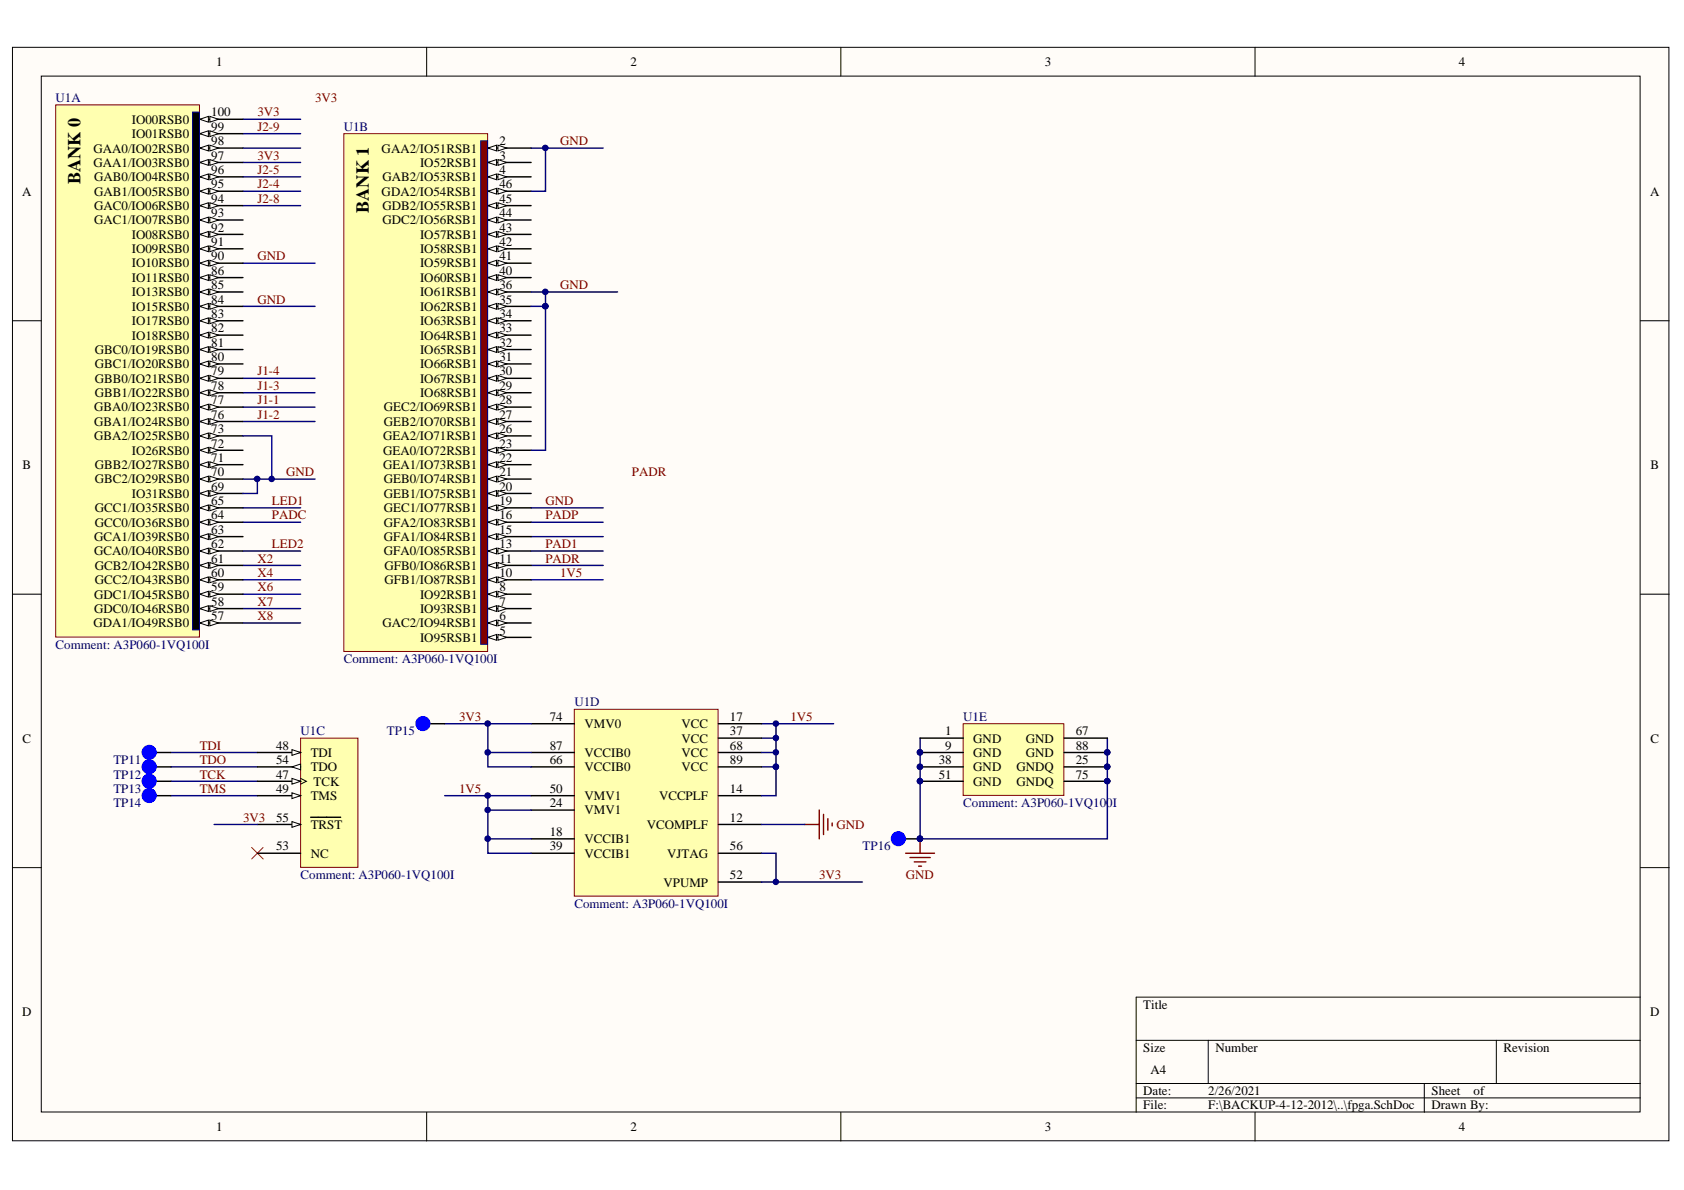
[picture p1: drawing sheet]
<svg xmlns="http://www.w3.org/2000/svg" width="297mm" height="210mm" viewBox="0 0 297 210" stroke-linecap="round" stroke-linejoin="round" font-family="sans-serif">
<defs><g id="words">
<g font-size="3.2">
<text x="14.2" y="32.5" transform="rotate(-90 14.2 32.5)">BANK 0</text>
<text x="65" y="37.6" transform="rotate(-90 65 37.6)">BANK 1</text>
</g>
<g font-size="2.3">
<text x="38.1" y="11.7">1</text>
<text x="111.2" y="11.7">2</text>
<text x="184.3" y="11.7">3</text>
<text x="257.3" y="11.7">4</text>
<text x="23.3" y="21.8">IO00RSB0</text>
<text x="37.3" y="20.5">100</text>
<text x="37.3" y="23.1">99</text>
<text x="16.5" y="26.9">GAA0/IO02RSB0</text>
<text x="16.5" y="29.4">GAA1/IO03RSB0</text>
<text x="23.3" y="24.4">IO01RSB0</text>
<text x="37.3" y="25.6">98</text>
<text x="37.3" y="28.2">97</text>
<text x="67.3" y="26.9">GAA2/IO51RSB1</text>
<text x="74.1" y="29.4">IO52RSB1</text>
<text x="88.1" y="25.6">2</text>
<text x="88.1" y="28.2">3</text>
<text x="3.9" y="34.5">A</text>
<text x="16.6" y="32">GAB0/IO04RSB0</text>
<text x="16.6" y="34.5">GAB1/IO05RSB0</text>
<text x="37.3" y="30.7">96</text>
<text x="37.3" y="33.2">95</text>
<text x="37.3" y="35.8">94</text>
<text x="67.3" y="34.5">GDA2/IO54RSB1</text>
<text x="67.4" y="32">GAB2/IO53RSB1</text>
<text x="88.1" y="30.7">4</text>
<text x="88.1" y="33.2">46</text>
<text x="88.1" y="35.8">45</text>
<text x="291.1" y="34.5">A</text>
<text x="16.6" y="37">GAC0/IO06RSB0</text>
<text x="16.6" y="39.6">GAC1/IO07RSB0</text>
<text x="37.3" y="38.3">93</text>
<text x="37.3" y="40.8">92</text>
<text x="67.4" y="37">GDB2/IO55RSB1</text>
<text x="67.4" y="39.6">GDC2/IO56RSB1</text>
<text x="88.1" y="38.3">44</text>
<text x="88.1" y="40.8">43</text>
<text x="23.3" y="42.1">IO08RSB0</text>
<text x="23.3" y="44.6">IO09RSB0</text>
<text x="23.3" y="47.2">IO10RSB0</text>
<text x="37.3" y="43.4">91</text>
<text x="37.3" y="45.9">90</text>
<text x="74.1" y="42.1">IO57RSB1</text>
<text x="74.1" y="44.6">IO58RSB1</text>
<text x="74.1" y="47.2">IO59RSB1</text>
<text x="88.1" y="43.4">42</text>
<text x="88.1" y="45.9">41</text>
<text x="23.3" y="49.7">IO11RSB0</text>
<text x="23.3" y="52.3">IO13RSB0</text>
<text x="37.3" y="48.4">86</text>
<text x="37.3" y="51">85</text>
<text x="37.3" y="53.6">84</text>
<text x="74.1" y="49.7">IO60RSB1</text>
<text x="74.1" y="52.3">IO61RSB1</text>
<text x="88.1" y="48.4">40</text>
<text x="88.1" y="51">36</text>
<text x="88.1" y="53.6">35</text>
<text x="23.3" y="54.8">IO15RSB0</text>
<text x="23.3" y="57.4">IO17RSB0</text>
<text x="23.3" y="59.9">IO18RSB0</text>
<text x="37.3" y="56.1">83</text>
<text x="37.3" y="58.6">82</text>
<text x="74.1" y="54.8">IO62RSB1</text>
<text x="74.1" y="57.4">IO63RSB1</text>
<text x="74.1" y="59.9">IO64RSB1</text>
<text x="88.1" y="56.1">34</text>
<text x="88.1" y="58.6">33</text>
<text x="16.7" y="62.4">GBC0/IO19RSB0</text>
<text x="16.7" y="65">GBC1/IO20RSB0</text>
<text x="37.3" y="61.2">81</text>
<text x="37.3" y="63.7">80</text>
<text x="74.1" y="62.4">IO65RSB1</text>
<text x="74.1" y="65">IO66RSB1</text>
<text x="88.1" y="61.2">32</text>
<text x="88.1" y="63.7">31</text>
<text x="16.7" y="67.5">GBB0/IO21RSB0</text>
<text x="16.7" y="70">GBB1/IO22RSB0</text>
<text x="37.3" y="66.2">79</text>
<text x="37.3" y="68.8">78</text>
<text x="37.3" y="71.3">77</text>
<text x="74.1" y="67.5">IO67RSB1</text>
<text x="74.1" y="70">IO68RSB1</text>
<text x="88.1" y="66.2">30</text>
<text x="88.1" y="68.8">29</text>
<text x="88.1" y="71.3">28</text>
<text x="16.6" y="72.6">GBA0/IO23RSB0</text>
<text x="16.6" y="75.1">GBA1/IO24RSB0</text>
<text x="16.6" y="77.7">GBA2/IO25RSB0</text>
<text x="37.3" y="73.8">76</text>
<text x="37.3" y="76.4">73</text>
<text x="67.6" y="77.7">GEA2/IO71RSB1</text>
<text x="67.7" y="72.6">GEC2/IO69RSB1</text>
<text x="67.7" y="75.1">GEB2/IO70RSB1</text>
<text x="88.1" y="73.8">27</text>
<text x="88.1" y="76.4">26</text>
<text x="4" y="82.7">B</text>
<text x="16.7" y="82.7">GBB2/IO27RSB0</text>
<text x="23.3" y="80.2">IO26RSB0</text>
<text x="37.3" y="78.9">72</text>
<text x="37.3" y="81.5">71</text>
<text x="67.6" y="80.2">GEA0/IO72RSB1</text>
<text x="67.6" y="82.7">GEA1/IO73RSB1</text>
<text x="88.1" y="78.9">23</text>
<text x="88.1" y="81.5">22</text>
<text x="291.1" y="82.7">B</text>
<text x="16.7" y="85.3">GBC2/IO29RSB0</text>
<text x="23.3" y="87.8">IO31RSB0</text>
<text x="37.3" y="84">70</text>
<text x="37.3" y="86.5">69</text>
<text x="37.3" y="89.1">65</text>
<text x="67.7" y="85.3">GEB0/IO74RSB1</text>
<text x="67.7" y="87.8">GEB1/IO75RSB1</text>
<text x="88.1" y="84">21</text>
<text x="88.1" y="86.5">20</text>
<text x="88.1" y="89.1">19</text>
<text x="16.6" y="95.4">GCA1/IO39RSB0</text>
<text x="16.7" y="90.4">GCC1/IO35RSB0</text>
<text x="16.7" y="92.9">GCC0/IO36RSB0</text>
<text x="37.3" y="91.6">64</text>
<text x="37.3" y="94.2">63</text>
<text x="67.7" y="90.4">GEC1/IO77RSB1</text>
<text x="67.7" y="92.9">GFA2/IO83RSB1</text>
<text x="67.7" y="95.4">GFA1/IO84RSB1</text>
<text x="88.1" y="91.6">16</text>
<text x="88.1" y="94.2">15</text>
<text x="16.6" y="98">GCA0/IO40RSB0</text>
<text x="16.7" y="100.5">GCB2/IO42RSB0</text>
<text x="37.3" y="96.7">62</text>
<text x="37.3" y="99.2">61</text>
<text x="37.3" y="101.8">60</text>
<text x="67.7" y="98">GFA0/IO85RSB1</text>
<text x="67.8" y="100.5">GFB0/IO86RSB1</text>
<text x="88.1" y="96.7">13</text>
<text x="88.1" y="99.2">11</text>
<text x="88.1" y="101.8">10</text>
<text x="16.6" y="105.6">GDC1/IO45RSB0</text>
<text x="16.7" y="103.1">GCC2/IO43RSB0</text>
<text x="37.3" y="104.3">59</text>
<text x="37.3" y="106.9">58</text>
<text x="67.8" y="103.1">GFB1/IO87RSB1</text>
<text x="74.1" y="105.6">IO92RSB1</text>
<text x="88.1" y="104.3">8</text>
<text x="88.1" y="106.9">7</text>
<text x="16.5" y="110.7">GDA1/IO49RSB0</text>
<text x="16.6" y="108.1">GDC0/IO46RSB0</text>
<text x="37.3" y="109.4">57</text>
<text x="67.4" y="110.7">GAC2/IO94RSB1</text>
<text x="74.1" y="108.1">IO93RSB1</text>
<text x="74.1" y="113.2">IO95RSB1</text>
<text x="88.1" y="109.4">6</text>
<text x="88.1" y="111.9">5</text>
<text x="4" y="131">C</text>
<text x="97" y="127.1">74</text>
<text x="103.1" y="128.4">VMV0</text>
<text x="120.2" y="128.4">VCC</text>
<text x="120.2" y="131">VCC</text>
<text x="128.8" y="127.1">17</text>
<text x="128.8" y="129.7">37</text>
<text x="166.7" y="129.7">1</text>
<text x="171.7" y="131">GND</text>
<text x="180.9" y="131">GND</text>
<text x="189.7" y="129.7">67</text>
<text x="291.1" y="131">C</text>
<text x="48.7" y="137.3">47</text>
<text x="48.7" y="132.3">48</text>
<text x="48.7" y="134.8">54</text>
<text x="54.8" y="133.5">TDI</text>
<text x="54.8" y="136.1">TDO</text>
<text x="97" y="134.8">66</text>
<text x="97" y="132.3">87</text>
<text x="103.1" y="136.1">VCCIB0</text>
<text x="103.1" y="133.5">VCCIB0</text>
<text x="120.2" y="133.5">VCC</text>
<text x="120.2" y="136.1">VCC</text>
<text x="128.8" y="132.3">68</text>
<text x="128.8" y="134.8">89</text>
<text x="165.6" y="134.8">38</text>
<text x="165.6" y="137.3">51</text>
<text x="166.7" y="132.3">9</text>
<text x="171.7" y="133.5">GND</text>
<text x="171.7" y="136.1">GND</text>
<text x="179.3" y="136.1">GNDQ</text>
<text x="180.9" y="133.5">GND</text>
<text x="189.7" y="132.3">88</text>
<text x="189.7" y="134.8">25</text>
<text x="189.7" y="137.3">75</text>
<text x="48.7" y="139.9">49</text>
<text x="54.8" y="141.1">TMS</text>
<text x="55.3" y="138.6">TCK</text>
<text x="97" y="142.4">24</text>
<text x="97" y="139.9">50</text>
<text x="103.1" y="143.7">VMV1</text>
<text x="103.1" y="141.1">VMV1</text>
<text x="116.2" y="141.1">VCCPLF</text>
<text x="128.8" y="139.9">14</text>
<text x="171.7" y="138.6">GND</text>
<text x="179.3" y="138.6">GNDQ</text>
<text x="48.7" y="150">53</text>
<text x="48.7" y="144.9">55</text>
<text x="54.8" y="146.2">TRST</text>
<text x="97" y="147.5">18</text>
<text x="97" y="150">39</text>
<text x="103.1" y="148.7">VCCIB1</text>
<text x="114.1" y="146.2">VCOMPLF</text>
<text x="128.8" y="144.9">12</text>
<text x="128.8" y="150">56</text>
<text x="54.8" y="151.3">NC</text>
<text x="103.1" y="151.3">VCCIB1</text>
<text x="117.7" y="151.3">VJTAG</text>
<text x="128.8" y="155.1">52</text>
<text x="117" y="156.4">VPUMP</text>
<text x="3.9" y="179.2">D</text>
<text x="201.7" y="177.9">Title</text>
<text x="291.1" y="179.2">D</text>
<text x="201.7" y="185.6">Size</text>
<text x="214.4" y="185.6">Number</text>
<text x="265.2" y="185.6">Revision</text>
<text x="202.9" y="189.4">A4</text>
<text x="201.7" y="193.2">Date:</text>
<text x="201.7" y="195.7">File:</text>
<text x="213.1" y="193.2">2/26/2021</text>
<text x="213.1" y="195.7">F:\BACKUP-4-12-2012\..\fpga.SchDoc</text>
<text x="252.5" y="193.2">Sheet</text>
<text x="252.5" y="195.7">Drawn By:</text>
<text x="259.9" y="193.2">of</text>
<text x="38.1" y="199.5">1</text>
<text x="111.2" y="199.5">2</text>
<text x="184.3" y="199.5">3</text>
<text x="257.3" y="199.5">4</text>
</g>
<g font-size="2.3" fill="#000080">
<text x="9.8" y="18">U1A</text>
<text x="60.6" y="23.1">U1B</text>
<text x="9.8" y="114.5">Comment: A3P060-1VQ100I</text>
<text x="60.6" y="117">Comment: A3P060-1VQ100I</text>
<text x="101.3" y="124.6">U1D</text>
<text x="53" y="129.7">U1C</text>
<text x="68.2" y="129.7">TP15</text>
<text x="169.9" y="127.1">U1E</text>
<text x="20" y="137.3">TP12</text>
<text x="20" y="134.8">TP11</text>
<text x="20" y="142.4">TP14</text>
<text x="20" y="139.9">TP13</text>
<text x="169.9" y="142.4">Comment: A3P060-1VQ100I</text>
<text x="152.1" y="150">TP16</text>
<text x="53" y="155.1">Comment: A3P060-1VQ100I</text>
<text x="101.3" y="160.2">Comment: A3P060-1VQ100I</text>
</g>
<g font-size="2.3" fill="#800000">
<text x="55.6" y="18">3V3</text>
<text x="45.4" y="23.1">J2-9</text>
<text x="45.4" y="20.5">3V3</text>
<text x="45.4" y="28.2">3V3</text>
<text x="98.8" y="25.6">GND</text>
<text x="45.4" y="33.2">J2-4</text>
<text x="45.4" y="35.8">J2-8</text>
<text x="45.4" y="30.7">J2-5</text>
<text x="45.4" y="45.9">GND</text>
<text x="45.4" y="53.6">GND</text>
<text x="98.8" y="51">GND</text>
<text x="45.4" y="68.8">J1-3</text>
<text x="45.4" y="71.3">J1-1</text>
<text x="45.4" y="66.2">J1-4</text>
<text x="45.4" y="73.8">J1-2</text>
<text x="48" y="89.1">LED1</text>
<text x="50.5" y="84">GND</text>
<text x="96.2" y="89.1">GND</text>
<text x="111.5" y="84">PADR</text>
<text x="48" y="91.6">PADC</text>
<text x="96.2" y="91.6">PADP</text>
<text x="45.4" y="99.2">X2</text>
<text x="45.4" y="101.8">X4</text>
<text x="48" y="96.7">LED2</text>
<text x="96.2" y="96.7">PAD1</text>
<text x="96.2" y="99.2">PADR</text>
<text x="98.8" y="101.8">1V5</text>
<text x="45.4" y="104.3">X6</text>
<text x="45.4" y="106.9">X7</text>
<text x="45.4" y="109.4">X8</text>
<text x="81" y="127.1">3V3</text>
<text x="139.4" y="127.1">1V5</text>
<text x="35.2" y="132.3">TDI</text>
<text x="35.2" y="134.8">TDO</text>
<text x="35.2" y="137.3">TCK</text>
<text x="35.2" y="139.9">TMS</text>
<text x="81" y="139.9">1V5</text>
<text x="42.9" y="144.9">3V3</text>
<text x="147.5" y="146.2">GND</text>
<text x="144.5" y="155.1">3V3</text>
<text x="159.8" y="155.1">GND</text>
</g>
</g></defs>
<g fill="#fffcf8" stroke="#000" stroke-width=".18">
<path d="M2.2 8.3h292.2v192.9h-292.2z"/>
<path d="M7.3 13.4h282v182.7h-282z"/>
</g>
<g fill="none" stroke="#000" stroke-width=".18">
<path d="M75.3 8.3v5.1M148.3 8.3v5.1M221.4 8.3v5.1M2.2 56.6h5.1M289.3 56.6h5.1M2.2 104.8h5.1M289.3 104.8h5.1M2.2 153h5.1M289.3 153h5.1M289.3 175.9h-88.9v20.3M75.3 196.2v5.1M148.3 196.2v5.1"/>
<path d="M200.4 183.5h88.9M200.4 191.1h88.9M200.4 193.7h88.9M213.1 183.5v7.6M221.4 196.2v5.1M251.2 191.1v5.1M263.9 183.5v7.6"/>
</g>
<g fill="none" stroke="#000080" stroke-width=".25">
<path d="M42.9 26.1h10.1M42.9 33.7h10.1M42.9 36.3h10.1M42.9 31.2h10.1M42.9 28.7h10.1M42.9 23.6h10.1M42.9 21h10.1M93.7 26.1h12.7M42.9 54h12.7M42.9 46.4h12.7M42.9 74.3h12.7M42.9 69.3h12.7"/>
<path d="M42.9 71.8h12.7M42.9 66.7h12.7M42.9 92.1h10.1M42.9 97.2h10.1M42.9 99.7h10.1M42.9 89.6h10.1M42.9 84.5h12.7M93.7 92.1h12.7M93.7 97.2h12.7M93.7 94.7h12.7M93.7 99.7h12.7M93.7 89.6h12.7"/>
<path d="M42.9 102.3h10.1M42.9 104.8h10.1M42.9 107.3h10.1M42.9 109.9h10.1M93.7 102.3h12.7M30.2 132.7h15.2M30.2 135.3h15.2M30.2 137.8h15.2M134.3 127.7h12.7M134.3 130.2h2.6M136.9 127.7v7.6h-2.6M162.3 130.2v17.8h33v-17.8"/>
<path d="M30.2 140.3h15.2M78.4 140.3h15.3"/>
</g>
<path d="M44.4 149.5l2 2M46.4 149.5l-2 2" fill="none" stroke="#f00" stroke-width=".18"/>
<g fill="#000080" stroke="#000080" stroke-width=".18">
<circle cx="162.3" cy="147.9" r=".48"/>
<circle cx="136.9" cy="135.2" r=".48"/>
<circle cx="136.9" cy="127.6" r=".48"/>
<circle cx="136.9" cy="130.2" r=".48"/>
</g>
<path d="M159.7 150.5h5.1M160.5 151.3h3.6M161.3 152h2M162 152.8h.5M162.3 148v2.5" fill="none" stroke="#800000" stroke-width=".25"/>
<path d="M9.8 18.5h25.4v93.9h-25.4z" fill="#ffffb0" stroke="#800000" stroke-width=".18"/>
<path d="M35.2 21h7.7" fill="none" stroke="#000" stroke-width=".25"/>
<path d="M35.2 21l1.6-.5v1z" fill="#fffcf8"/>
<path d="M35.2 21l1.6-.5v1z" fill="none" stroke="#000" stroke-width=".18"/>
<path d="M37 20.5l1.5 .5-1.5 .5z" fill="#fffcf8"/>
<path d="M37 20.5l1.5 .5-1.5 .5z" fill="none" stroke="#000" stroke-width=".18"/>
<path d="M35.2 23.6h7.7" fill="none" stroke="#000" stroke-width=".25"/>
<path d="M35.2 23.6l1.6-.5v1z" fill="#fffcf8"/>
<path d="M35.2 23.6l1.6-.5v1z" fill="none" stroke="#000" stroke-width=".18"/>
<path d="M37 23.1l1.5 .5-1.5 .5z" fill="#fffcf8"/>
<path d="M37 23.1l1.5 .5-1.5 .5z" fill="none" stroke="#000" stroke-width=".18"/>
<path d="M35.2 26.1h7.7" fill="none" stroke="#000" stroke-width=".25"/>
<path d="M35.2 26.1l1.6-.5v1z" fill="#fffcf8"/>
<path d="M35.2 26.1l1.6-.5v1z" fill="none" stroke="#000" stroke-width=".18"/>
<path d="M37 25.6l1.5 .5-1.5 .5z" fill="#fffcf8"/>
<path d="M37 25.6l1.5 .5-1.5 .5z" fill="none" stroke="#000" stroke-width=".18"/>
<path d="M35.2 28.7h7.7" fill="none" stroke="#000" stroke-width=".25"/>
<path d="M35.2 28.7l1.6-.6v1.1z" fill="#fffcf8"/>
<path d="M35.2 28.7l1.6-.6v1.1z" fill="none" stroke="#000" stroke-width=".18"/>
<path d="M37 28.1l1.5 .6-1.5 .5z" fill="#fffcf8"/>
<path d="M37 28.1l1.5 .6-1.5 .5z" fill="none" stroke="#000" stroke-width=".18"/>
<path d="M35.2 31.2h7.7" fill="none" stroke="#000" stroke-width=".25"/>
<path d="M35.2 31.2l1.6-.5v1z" fill="#fffcf8"/>
<path d="M35.2 31.2l1.6-.5v1z" fill="none" stroke="#000" stroke-width=".18"/>
<path d="M37 30.7l1.5 .5-1.5 .5z" fill="#fffcf8"/>
<path d="M37 30.7l1.5 .5-1.5 .5z" fill="none" stroke="#000" stroke-width=".18"/>
<path d="M35.2 33.7h7.7" fill="none" stroke="#000" stroke-width=".25"/>
<path d="M35.2 33.7l1.6-.5v1z" fill="#fffcf8"/>
<path d="M35.2 33.7l1.6-.5v1z" fill="none" stroke="#000" stroke-width=".18"/>
<path d="M37 33.2l1.5 .5-1.5 .5z" fill="#fffcf8"/>
<path d="M37 33.2l1.5 .5-1.5 .5z" fill="none" stroke="#000" stroke-width=".18"/>
<path d="M35.2 36.3h7.7" fill="none" stroke="#000" stroke-width=".25"/>
<path d="M35.2 36.3l1.6-.5v1z" fill="#fffcf8"/>
<path d="M35.2 36.3l1.6-.5v1z" fill="none" stroke="#000" stroke-width=".18"/>
<path d="M37 35.8l1.5 .5-1.5 .5z" fill="#fffcf8"/>
<path d="M37 35.8l1.5 .5-1.5 .5z" fill="none" stroke="#000" stroke-width=".18"/>
<path d="M35.2 38.8h7.7" fill="none" stroke="#000" stroke-width=".25"/>
<path d="M35.2 38.8l1.6-.5v1z" fill="#fffcf8"/>
<path d="M35.2 38.8l1.6-.5v1z" fill="none" stroke="#000" stroke-width=".18"/>
<path d="M37 38.3l1.5 .5-1.5 .5z" fill="#fffcf8"/>
<path d="M37 38.3l1.5 .5-1.5 .5z" fill="none" stroke="#000" stroke-width=".18"/>
<path d="M35.2 41.3h7.7" fill="none" stroke="#000" stroke-width=".25"/>
<path d="M35.2 41.3l1.6-.5v1.1z" fill="#fffcf8"/>
<path d="M35.2 41.3l1.6-.5v1.1z" fill="none" stroke="#000" stroke-width=".18"/>
<path d="M37 40.8l1.5 .5-1.5 .6z" fill="#fffcf8"/>
<path d="M37 40.8l1.5 .5-1.5 .6z" fill="none" stroke="#000" stroke-width=".18"/>
<path d="M35.2 43.9h7.7" fill="none" stroke="#000" stroke-width=".25"/>
<path d="M35.2 43.9l1.6-.5v1z" fill="#fffcf8"/>
<path d="M35.2 43.9l1.6-.5v1z" fill="none" stroke="#000" stroke-width=".18"/>
<path d="M37 43.4l1.5 .5-1.5 .5z" fill="#fffcf8"/>
<path d="M37 43.4l1.5 .5-1.5 .5z" fill="none" stroke="#000" stroke-width=".18"/>
<path d="M35.2 46.4h7.7" fill="none" stroke="#000" stroke-width=".25"/>
<path d="M35.2 46.4l1.6-.5v1z" fill="#fffcf8"/>
<path d="M35.2 46.4l1.6-.5v1z" fill="none" stroke="#000" stroke-width=".18"/>
<path d="M37 45.9l1.5 .5-1.5 .5z" fill="#fffcf8"/>
<path d="M37 45.9l1.5 .5-1.5 .5z" fill="none" stroke="#000" stroke-width=".18"/>
<path d="M35.2 49h7.7" fill="none" stroke="#000" stroke-width=".25"/>
<path d="M35.2 49l1.6-.5v1z" fill="#fffcf8"/>
<path d="M35.2 49l1.6-.5v1z" fill="none" stroke="#000" stroke-width=".18"/>
<path d="M37 48.5l1.5 .5-1.5 .5z" fill="#fffcf8"/>
<path d="M37 48.5l1.5 .5-1.5 .5z" fill="none" stroke="#000" stroke-width=".18"/>
<path d="M35.2 51.5h7.7" fill="none" stroke="#000" stroke-width=".25"/>
<path d="M35.2 51.5l1.6-.5v1z" fill="#fffcf8"/>
<path d="M35.2 51.5l1.6-.5v1z" fill="none" stroke="#000" stroke-width=".18"/>
<path d="M37 51l1.5 .5-1.5 .5z" fill="#fffcf8"/>
<path d="M37 51l1.5 .5-1.5 .5z" fill="none" stroke="#000" stroke-width=".18"/>
<path d="M35.2 54h7.7" fill="none" stroke="#000" stroke-width=".25"/>
<path d="M35.2 54l1.6-.5v1z" fill="#fffcf8"/>
<path d="M35.2 54l1.6-.5v1z" fill="none" stroke="#000" stroke-width=".18"/>
<path d="M37 53.5l1.5 .5-1.5 .5z" fill="#fffcf8"/>
<path d="M37 53.5l1.5 .5-1.5 .5z" fill="none" stroke="#000" stroke-width=".18"/>
<path d="M35.2 56.6h7.7" fill="none" stroke="#000" stroke-width=".25"/>
<path d="M35.2 56.6l1.6-.5v1z" fill="#fffcf8"/>
<path d="M35.2 56.6l1.6-.5v1z" fill="none" stroke="#000" stroke-width=".18"/>
<path d="M37 56.1l1.5 .5-1.5 .5z" fill="#fffcf8"/>
<path d="M37 56.1l1.5 .5-1.5 .5z" fill="none" stroke="#000" stroke-width=".18"/>
<path d="M35.2 59.1h7.7" fill="none" stroke="#000" stroke-width=".25"/>
<path d="M35.2 59.1l1.6-.5v1z" fill="#fffcf8"/>
<path d="M35.2 59.1l1.6-.5v1z" fill="none" stroke="#000" stroke-width=".18"/>
<path d="M37 58.6l1.5 .5-1.5 .5z" fill="#fffcf8"/>
<path d="M37 58.6l1.5 .5-1.5 .5z" fill="none" stroke="#000" stroke-width=".18"/>
<path d="M35.2 61.7h7.7" fill="none" stroke="#000" stroke-width=".25"/>
<path d="M35.2 61.7l1.6-.6v1.1z" fill="#fffcf8"/>
<path d="M35.2 61.7l1.6-.6v1.1z" fill="none" stroke="#000" stroke-width=".18"/>
<path d="M37 61.1l1.5 .6-1.5 .5z" fill="#fffcf8"/>
<path d="M37 61.1l1.5 .6-1.5 .5z" fill="none" stroke="#000" stroke-width=".18"/>
<path d="M35.2 64.2h7.7" fill="none" stroke="#000" stroke-width=".25"/>
<path d="M35.2 64.2l1.6-.5v1z" fill="#fffcf8"/>
<path d="M35.2 64.2l1.6-.5v1z" fill="none" stroke="#000" stroke-width=".18"/>
<path d="M37 63.7l1.5 .5-1.5 .5z" fill="#fffcf8"/>
<path d="M37 63.7l1.5 .5-1.5 .5z" fill="none" stroke="#000" stroke-width=".18"/>
<path d="M35.2 66.7h7.7" fill="none" stroke="#000" stroke-width=".25"/>
<path d="M35.2 66.7l1.6-.5v1z" fill="#fffcf8"/>
<path d="M35.2 66.7l1.6-.5v1z" fill="none" stroke="#000" stroke-width=".18"/>
<path d="M37 66.2l1.5 .5-1.5 .5z" fill="#fffcf8"/>
<path d="M37 66.2l1.5 .5-1.5 .5z" fill="none" stroke="#000" stroke-width=".18"/>
<path d="M35.2 69.3h7.7" fill="none" stroke="#000" stroke-width=".25"/>
<path d="M35.2 69.3l1.6-.5v1z" fill="#fffcf8"/>
<path d="M35.2 69.3l1.6-.5v1z" fill="none" stroke="#000" stroke-width=".18"/>
<path d="M37 68.8l1.5 .5-1.5 .5z" fill="#fffcf8"/>
<path d="M37 68.8l1.5 .5-1.5 .5z" fill="none" stroke="#000" stroke-width=".18"/>
<path d="M35.2 71.8h7.7" fill="none" stroke="#000" stroke-width=".25"/>
<path d="M35.2 71.8l1.6-.5v1z" fill="#fffcf8"/>
<path d="M35.2 71.8l1.6-.5v1z" fill="none" stroke="#000" stroke-width=".18"/>
<path d="M37 71.3l1.5 .5-1.5 .5z" fill="#fffcf8"/>
<path d="M37 71.3l1.5 .5-1.5 .5z" fill="none" stroke="#000" stroke-width=".18"/>
<path d="M35.2 74.3h7.7" fill="none" stroke="#000" stroke-width=".25"/>
<path d="M35.2 74.3l1.6-.5v1.1z" fill="#fffcf8"/>
<path d="M35.2 74.3l1.6-.5v1.1z" fill="none" stroke="#000" stroke-width=".18"/>
<path d="M37 73.8l1.5 .5-1.5 .6z" fill="#fffcf8"/>
<path d="M37 73.8l1.5 .5-1.5 .6z" fill="none" stroke="#000" stroke-width=".18"/>
<path d="M35.2 76.9h7.7" fill="none" stroke="#000" stroke-width=".25"/>
<path d="M35.2 76.9l1.6-.5v1z" fill="#fffcf8"/>
<path d="M35.2 76.9l1.6-.5v1z" fill="none" stroke="#000" stroke-width=".18"/>
<path d="M37 76.4l1.5 .5-1.5 .5z" fill="#fffcf8"/>
<path d="M37 76.4l1.5 .5-1.5 .5z" fill="none" stroke="#000" stroke-width=".18"/>
<path d="M35.2 79.4h7.7" fill="none" stroke="#000" stroke-width=".25"/>
<path d="M35.2 79.4l1.6-.5v1z" fill="#fffcf8"/>
<path d="M35.2 79.4l1.6-.5v1z" fill="none" stroke="#000" stroke-width=".18"/>
<path d="M37 78.9l1.5 .5-1.5 .5z" fill="#fffcf8"/>
<path d="M37 78.9l1.5 .5-1.5 .5z" fill="none" stroke="#000" stroke-width=".18"/>
<path d="M35.2 82h7.7" fill="none" stroke="#000" stroke-width=".25"/>
<path d="M35.2 82l1.6-.5v1z" fill="#fffcf8"/>
<path d="M35.2 82l1.6-.5v1z" fill="none" stroke="#000" stroke-width=".18"/>
<path d="M37 81.5l1.5 .5-1.5 .5z" fill="#fffcf8"/>
<path d="M37 81.5l1.5 .5-1.5 .5z" fill="none" stroke="#000" stroke-width=".18"/>
<path d="M35.2 84.5h7.7" fill="none" stroke="#000" stroke-width=".25"/>
<path d="M35.2 84.5l1.6-.5v1z" fill="#fffcf8"/>
<path d="M35.2 84.5l1.6-.5v1z" fill="none" stroke="#000" stroke-width=".18"/>
<path d="M37 84l1.5 .5-1.5 .5z" fill="#fffcf8"/>
<path d="M37 84l1.5 .5-1.5 .5z" fill="none" stroke="#000" stroke-width=".18"/>
<path d="M35.2 87h7.7" fill="none" stroke="#000" stroke-width=".25"/>
<path d="M35.2 87l1.6-.5v1z" fill="#fffcf8"/>
<path d="M35.2 87l1.6-.5v1z" fill="none" stroke="#000" stroke-width=".18"/>
<path d="M37 86.5l1.5 .5-1.5 .5z" fill="#fffcf8"/>
<path d="M37 86.5l1.5 .5-1.5 .5z" fill="none" stroke="#000" stroke-width=".18"/>
<path d="M35.2 89.6h7.7" fill="none" stroke="#000" stroke-width=".25"/>
<path d="M35.2 89.6l1.6-.5v1z" fill="#fffcf8"/>
<path d="M35.2 89.6l1.6-.5v1z" fill="none" stroke="#000" stroke-width=".18"/>
<path d="M37 89.1l1.5 .5-1.5 .5z" fill="#fffcf8"/>
<path d="M37 89.1l1.5 .5-1.5 .5z" fill="none" stroke="#000" stroke-width=".18"/>
<path d="M35.2 92.1h7.7" fill="none" stroke="#000" stroke-width=".25"/>
<path d="M35.2 92.1l1.6-.5v1z" fill="#fffcf8"/>
<path d="M35.2 92.1l1.6-.5v1z" fill="none" stroke="#000" stroke-width=".18"/>
<path d="M37 91.6l1.5 .5-1.5 .5z" fill="#fffcf8"/>
<path d="M37 91.6l1.5 .5-1.5 .5z" fill="none" stroke="#000" stroke-width=".18"/>
<path d="M35.2 94.7h7.7" fill="none" stroke="#000" stroke-width=".25"/>
<path d="M35.2 94.7l1.6-.6v1.1z" fill="#fffcf8"/>
<path d="M35.2 94.7l1.6-.6v1.1z" fill="none" stroke="#000" stroke-width=".18"/>
<path d="M37 94.1l1.5 .6-1.5 .5z" fill="#fffcf8"/>
<path d="M37 94.1l1.5 .6-1.5 .5z" fill="none" stroke="#000" stroke-width=".18"/>
<path d="M35.2 97.2h7.7" fill="none" stroke="#000" stroke-width=".25"/>
<path d="M35.2 97.2l1.6-.5v1z" fill="#fffcf8"/>
<path d="M35.2 97.2l1.6-.5v1z" fill="none" stroke="#000" stroke-width=".18"/>
<path d="M37 96.7l1.5 .5-1.5 .5z" fill="#fffcf8"/>
<path d="M37 96.7l1.5 .5-1.5 .5z" fill="none" stroke="#000" stroke-width=".18"/>
<path d="M35.2 99.7h7.7" fill="none" stroke="#000" stroke-width=".25"/>
<path d="M35.2 99.7l1.6-.5v1z" fill="#fffcf8"/>
<path d="M35.2 99.7l1.6-.5v1z" fill="none" stroke="#000" stroke-width=".18"/>
<path d="M37 99.2l1.5 .5-1.5 .5z" fill="#fffcf8"/>
<path d="M37 99.2l1.5 .5-1.5 .5z" fill="none" stroke="#000" stroke-width=".18"/>
<path d="M35.2 102.3h7.7" fill="none" stroke="#000" stroke-width=".25"/>
<path d="M35.2 102.3l1.6-.5v1z" fill="#fffcf8"/>
<path d="M35.2 102.3l1.6-.5v1z" fill="none" stroke="#000" stroke-width=".18"/>
<path d="M37 101.8l1.5 .5-1.5 .5z" fill="#fffcf8"/>
<path d="M37 101.8l1.5 .5-1.5 .5z" fill="none" stroke="#000" stroke-width=".18"/>
<path d="M35.2 104.8h7.7" fill="none" stroke="#000" stroke-width=".25"/>
<path d="M35.2 104.8l1.6-.5v1z" fill="#fffcf8"/>
<path d="M35.2 104.8l1.6-.5v1z" fill="none" stroke="#000" stroke-width=".18"/>
<path d="M37 104.3l1.5 .5-1.5 .5z" fill="#fffcf8"/>
<path d="M37 104.3l1.5 .5-1.5 .5z" fill="none" stroke="#000" stroke-width=".18"/>
<path d="M35.2 107.3h7.7" fill="none" stroke="#000" stroke-width=".25"/>
<path d="M35.2 107.3l1.6-.5v1.1z" fill="#fffcf8"/>
<path d="M35.2 107.3l1.6-.5v1.1z" fill="none" stroke="#000" stroke-width=".18"/>
<path d="M37 106.8l1.5 .5-1.5 .6z" fill="#fffcf8"/>
<path d="M37 106.8l1.5 .5-1.5 .6z" fill="none" stroke="#000" stroke-width=".18"/>
<path d="M35.2 109.9h7.7" fill="none" stroke="#000" stroke-width=".25"/>
<path d="M35.2 109.9l1.6-.5v1z" fill="#fffcf8"/>
<path d="M35.2 109.9l1.6-.5v1z" fill="none" stroke="#000" stroke-width=".18"/>
<path d="M37 109.4l1.5 .5-1.5 .5z" fill="#fffcf8"/>
<path d="M37 109.4l1.5 .5-1.5 .5z" fill="none" stroke="#000" stroke-width=".18"/>
<path d="M34 19.8h1.2v91.3h-1.2z" fill="#000" stroke="#000080" stroke-width=".18"/>
<path d="M60.6 23.6h25.4v91.3h-25.4z" fill="#ffffb0" stroke="#800000" stroke-width=".18"/>
<path d="M86.1 26.1h7.6" fill="none" stroke="#000" stroke-width=".25"/>
<path d="M86.1 26.1l1.5-.5v1z" fill="#fffcf8"/>
<path d="M86.1 26.1l1.5-.5v1z" fill="none" stroke="#000" stroke-width=".18"/>
<path d="M87.8 25.6l1.6 .5-1.6 .5z" fill="#fffcf8"/>
<path d="M87.8 25.6l1.6 .5-1.6 .5z" fill="none" stroke="#000" stroke-width=".18"/>
<path d="M86.1 28.7h7.6" fill="none" stroke="#000" stroke-width=".25"/>
<path d="M86.1 28.7l1.5-.6v1.1z" fill="#fffcf8"/>
<path d="M86.1 28.7l1.5-.6v1.1z" fill="none" stroke="#000" stroke-width=".18"/>
<path d="M87.8 28.1l1.6 .6-1.6 .5z" fill="#fffcf8"/>
<path d="M87.8 28.1l1.6 .6-1.6 .5z" fill="none" stroke="#000" stroke-width=".18"/>
<path d="M86.1 31.2h7.6" fill="none" stroke="#000" stroke-width=".25"/>
<path d="M86.1 31.2l1.5-.5v1z" fill="#fffcf8"/>
<path d="M86.1 31.2l1.5-.5v1z" fill="none" stroke="#000" stroke-width=".18"/>
<path d="M87.8 30.7l1.6 .5-1.6 .5z" fill="#fffcf8"/>
<path d="M87.8 30.7l1.6 .5-1.6 .5z" fill="none" stroke="#000" stroke-width=".18"/>
<path d="M86.1 33.7h7.6" fill="none" stroke="#000" stroke-width=".25"/>
<path d="M86.1 33.7l1.5-.5v1z" fill="#fffcf8"/>
<path d="M86.1 33.7l1.5-.5v1z" fill="none" stroke="#000" stroke-width=".18"/>
<path d="M87.8 33.2l1.6 .5-1.6 .5z" fill="#fffcf8"/>
<path d="M87.8 33.2l1.6 .5-1.6 .5z" fill="none" stroke="#000" stroke-width=".18"/>
<path d="M86.1 36.3h7.6" fill="none" stroke="#000" stroke-width=".25"/>
<path d="M86.1 36.3l1.5-.5v1z" fill="#fffcf8"/>
<path d="M86.1 36.3l1.5-.5v1z" fill="none" stroke="#000" stroke-width=".18"/>
<path d="M87.8 35.8l1.6 .5-1.6 .5z" fill="#fffcf8"/>
<path d="M87.8 35.8l1.6 .5-1.6 .5z" fill="none" stroke="#000" stroke-width=".18"/>
<path d="M86.1 38.8h7.6" fill="none" stroke="#000" stroke-width=".25"/>
<path d="M86.1 38.8l1.5-.5v1z" fill="#fffcf8"/>
<path d="M86.1 38.8l1.5-.5v1z" fill="none" stroke="#000" stroke-width=".18"/>
<path d="M87.8 38.3l1.6 .5-1.6 .5z" fill="#fffcf8"/>
<path d="M87.8 38.3l1.6 .5-1.6 .5z" fill="none" stroke="#000" stroke-width=".18"/>
<path d="M86.1 41.3h7.6" fill="none" stroke="#000" stroke-width=".25"/>
<path d="M86.1 41.3l1.5-.5v1.1z" fill="#fffcf8"/>
<path d="M86.1 41.3l1.5-.5v1.1z" fill="none" stroke="#000" stroke-width=".18"/>
<path d="M87.8 40.8l1.6 .5-1.6 .6z" fill="#fffcf8"/>
<path d="M87.8 40.8l1.6 .5-1.6 .6z" fill="none" stroke="#000" stroke-width=".18"/>
<path d="M86.1 43.9h7.6" fill="none" stroke="#000" stroke-width=".25"/>
<path d="M86.1 43.9l1.5-.5v1z" fill="#fffcf8"/>
<path d="M86.1 43.9l1.5-.5v1z" fill="none" stroke="#000" stroke-width=".18"/>
<path d="M87.8 43.4l1.6 .5-1.6 .5z" fill="#fffcf8"/>
<path d="M87.8 43.4l1.6 .5-1.6 .5z" fill="none" stroke="#000" stroke-width=".18"/>
<path d="M86.1 46.4h7.6" fill="none" stroke="#000" stroke-width=".25"/>
<path d="M86.1 46.4l1.5-.5v1z" fill="#fffcf8"/>
<path d="M86.1 46.4l1.5-.5v1z" fill="none" stroke="#000" stroke-width=".18"/>
<path d="M87.8 45.9l1.6 .5-1.6 .5z" fill="#fffcf8"/>
<path d="M87.8 45.9l1.6 .5-1.6 .5z" fill="none" stroke="#000" stroke-width=".18"/>
<path d="M86.1 49h7.6" fill="none" stroke="#000" stroke-width=".25"/>
<path d="M86.1 49l1.5-.5v1z" fill="#fffcf8"/>
<path d="M86.1 49l1.5-.5v1z" fill="none" stroke="#000" stroke-width=".18"/>
<path d="M87.8 48.5l1.6 .5-1.6 .5z" fill="#fffcf8"/>
<path d="M87.8 48.5l1.6 .5-1.6 .5z" fill="none" stroke="#000" stroke-width=".18"/>
<path d="M86.1 51.5h7.6" fill="none" stroke="#000" stroke-width=".25"/>
<path d="M86.1 51.5l1.5-.5v1z" fill="#fffcf8"/>
<path d="M86.1 51.5l1.5-.5v1z" fill="none" stroke="#000" stroke-width=".18"/>
<path d="M87.8 51l1.6 .5-1.6 .5z" fill="#fffcf8"/>
<path d="M87.8 51l1.6 .5-1.6 .5z" fill="none" stroke="#000" stroke-width=".18"/>
<path d="M86.1 54h7.6" fill="none" stroke="#000" stroke-width=".25"/>
<path d="M86.1 54l1.5-.5v1z" fill="#fffcf8"/>
<path d="M86.1 54l1.5-.5v1z" fill="none" stroke="#000" stroke-width=".18"/>
<path d="M87.8 53.5l1.6 .5-1.6 .5z" fill="#fffcf8"/>
<path d="M87.8 53.5l1.6 .5-1.6 .5z" fill="none" stroke="#000" stroke-width=".18"/>
<path d="M86.1 56.6h7.6" fill="none" stroke="#000" stroke-width=".25"/>
<path d="M86.1 56.6l1.5-.5v1z" fill="#fffcf8"/>
<path d="M86.1 56.6l1.5-.5v1z" fill="none" stroke="#000" stroke-width=".18"/>
<path d="M87.8 56.1l1.6 .5-1.6 .5z" fill="#fffcf8"/>
<path d="M87.8 56.1l1.6 .5-1.6 .5z" fill="none" stroke="#000" stroke-width=".18"/>
<path d="M86.1 59.1h7.6" fill="none" stroke="#000" stroke-width=".25"/>
<path d="M86.1 59.1l1.5-.5v1z" fill="#fffcf8"/>
<path d="M86.1 59.1l1.5-.5v1z" fill="none" stroke="#000" stroke-width=".18"/>
<path d="M87.8 58.6l1.6 .5-1.6 .5z" fill="#fffcf8"/>
<path d="M87.8 58.6l1.6 .5-1.6 .5z" fill="none" stroke="#000" stroke-width=".18"/>
<path d="M86.1 61.7h7.6" fill="none" stroke="#000" stroke-width=".25"/>
<path d="M86.1 61.7l1.5-.6v1.1z" fill="#fffcf8"/>
<path d="M86.1 61.7l1.5-.6v1.1z" fill="none" stroke="#000" stroke-width=".18"/>
<path d="M87.8 61.1l1.6 .6-1.6 .5z" fill="#fffcf8"/>
<path d="M87.8 61.1l1.6 .6-1.6 .5z" fill="none" stroke="#000" stroke-width=".18"/>
<path d="M86.1 64.2h7.6" fill="none" stroke="#000" stroke-width=".25"/>
<path d="M86.1 64.2l1.5-.5v1z" fill="#fffcf8"/>
<path d="M86.1 64.2l1.5-.5v1z" fill="none" stroke="#000" stroke-width=".18"/>
<path d="M87.8 63.7l1.6 .5-1.6 .5z" fill="#fffcf8"/>
<path d="M87.8 63.7l1.6 .5-1.6 .5z" fill="none" stroke="#000" stroke-width=".18"/>
<path d="M86.1 66.7h7.6" fill="none" stroke="#000" stroke-width=".25"/>
<path d="M86.1 66.7l1.5-.5v1z" fill="#fffcf8"/>
<path d="M86.1 66.7l1.5-.5v1z" fill="none" stroke="#000" stroke-width=".18"/>
<path d="M87.8 66.2l1.6 .5-1.6 .5z" fill="#fffcf8"/>
<path d="M87.8 66.2l1.6 .5-1.6 .5z" fill="none" stroke="#000" stroke-width=".18"/>
<path d="M86.1 69.3h7.6" fill="none" stroke="#000" stroke-width=".25"/>
<path d="M86.1 69.3l1.5-.5v1z" fill="#fffcf8"/>
<path d="M86.1 69.3l1.5-.5v1z" fill="none" stroke="#000" stroke-width=".18"/>
<path d="M87.8 68.8l1.6 .5-1.6 .5z" fill="#fffcf8"/>
<path d="M87.8 68.8l1.6 .5-1.6 .5z" fill="none" stroke="#000" stroke-width=".18"/>
<path d="M86.1 71.8h7.6" fill="none" stroke="#000" stroke-width=".25"/>
<path d="M86.1 71.8l1.5-.5v1z" fill="#fffcf8"/>
<path d="M86.1 71.8l1.5-.5v1z" fill="none" stroke="#000" stroke-width=".18"/>
<path d="M87.8 71.3l1.6 .5-1.6 .5z" fill="#fffcf8"/>
<path d="M87.8 71.3l1.6 .5-1.6 .5z" fill="none" stroke="#000" stroke-width=".18"/>
<path d="M86.1 74.3h7.6" fill="none" stroke="#000" stroke-width=".25"/>
<path d="M86.1 74.3l1.5-.5v1.1z" fill="#fffcf8"/>
<path d="M86.1 74.3l1.5-.5v1.1z" fill="none" stroke="#000" stroke-width=".18"/>
<path d="M87.8 73.8l1.6 .5-1.6 .6z" fill="#fffcf8"/>
<path d="M87.8 73.8l1.6 .5-1.6 .6z" fill="none" stroke="#000" stroke-width=".18"/>
<path d="M86.1 76.9h7.6" fill="none" stroke="#000" stroke-width=".25"/>
<path d="M86.1 76.9l1.5-.5v1z" fill="#fffcf8"/>
<path d="M86.1 76.9l1.5-.5v1z" fill="none" stroke="#000" stroke-width=".18"/>
<path d="M87.8 76.4l1.6 .5-1.6 .5z" fill="#fffcf8"/>
<path d="M87.8 76.4l1.6 .5-1.6 .5z" fill="none" stroke="#000" stroke-width=".18"/>
<path d="M86.1 79.4h7.6" fill="none" stroke="#000" stroke-width=".25"/>
<path d="M86.1 79.4l1.5-.5v1z" fill="#fffcf8"/>
<path d="M86.1 79.4l1.5-.5v1z" fill="none" stroke="#000" stroke-width=".18"/>
<path d="M87.8 78.9l1.6 .5-1.6 .5z" fill="#fffcf8"/>
<path d="M87.8 78.9l1.6 .5-1.6 .5z" fill="none" stroke="#000" stroke-width=".18"/>
<path d="M86.1 82h7.6" fill="none" stroke="#000" stroke-width=".25"/>
<path d="M86.1 82l1.5-.5v1z" fill="#fffcf8"/>
<path d="M86.1 82l1.5-.5v1z" fill="none" stroke="#000" stroke-width=".18"/>
<path d="M87.8 81.5l1.6 .5-1.6 .5z" fill="#fffcf8"/>
<path d="M87.8 81.5l1.6 .5-1.6 .5z" fill="none" stroke="#000" stroke-width=".18"/>
<path d="M86.1 84.5h7.6" fill="none" stroke="#000" stroke-width=".25"/>
<path d="M86.1 84.5l1.5-.5v1z" fill="#fffcf8"/>
<path d="M86.1 84.5l1.5-.5v1z" fill="none" stroke="#000" stroke-width=".18"/>
<path d="M87.8 84l1.6 .5-1.6 .5z" fill="#fffcf8"/>
<path d="M87.8 84l1.6 .5-1.6 .5z" fill="none" stroke="#000" stroke-width=".18"/>
<path d="M86.1 87h7.6" fill="none" stroke="#000" stroke-width=".25"/>
<path d="M86.1 87l1.5-.5v1z" fill="#fffcf8"/>
<path d="M86.1 87l1.5-.5v1z" fill="none" stroke="#000" stroke-width=".18"/>
<path d="M87.8 86.5l1.6 .5-1.6 .5z" fill="#fffcf8"/>
<path d="M87.8 86.5l1.6 .5-1.6 .5z" fill="none" stroke="#000" stroke-width=".18"/>
<path d="M86.1 89.6h7.6" fill="none" stroke="#000" stroke-width=".25"/>
<path d="M86.1 89.6l1.5-.5v1z" fill="#fffcf8"/>
<path d="M86.1 89.6l1.5-.5v1z" fill="none" stroke="#000" stroke-width=".18"/>
<path d="M87.8 89.1l1.6 .5-1.6 .5z" fill="#fffcf8"/>
<path d="M87.8 89.1l1.6 .5-1.6 .5z" fill="none" stroke="#000" stroke-width=".18"/>
<path d="M86.1 92.1h7.6" fill="none" stroke="#000" stroke-width=".25"/>
<path d="M86.1 92.1l1.5-.5v1z" fill="#fffcf8"/>
<path d="M86.1 92.1l1.5-.5v1z" fill="none" stroke="#000" stroke-width=".18"/>
<path d="M87.8 91.6l1.6 .5-1.6 .5z" fill="#fffcf8"/>
<path d="M87.8 91.6l1.6 .5-1.6 .5z" fill="none" stroke="#000" stroke-width=".18"/>
<path d="M86.1 94.7h7.6" fill="none" stroke="#000" stroke-width=".25"/>
<path d="M86.1 94.7l1.5-.6v1.1z" fill="#fffcf8"/>
<path d="M86.1 94.7l1.5-.6v1.1z" fill="none" stroke="#000" stroke-width=".18"/>
<path d="M87.8 94.1l1.6 .6-1.6 .5z" fill="#fffcf8"/>
<path d="M87.8 94.1l1.6 .6-1.6 .5z" fill="none" stroke="#000" stroke-width=".18"/>
<path d="M86.1 97.2h7.6" fill="none" stroke="#000" stroke-width=".25"/>
<path d="M86.1 97.2l1.5-.5v1z" fill="#fffcf8"/>
<path d="M86.1 97.2l1.5-.5v1z" fill="none" stroke="#000" stroke-width=".18"/>
<path d="M87.8 96.7l1.6 .5-1.6 .5z" fill="#fffcf8"/>
<path d="M87.8 96.7l1.6 .5-1.6 .5z" fill="none" stroke="#000" stroke-width=".18"/>
<path d="M86.1 99.7h7.6" fill="none" stroke="#000" stroke-width=".25"/>
<path d="M86.1 99.7l1.5-.5v1z" fill="#fffcf8"/>
<path d="M86.1 99.7l1.5-.5v1z" fill="none" stroke="#000" stroke-width=".18"/>
<path d="M87.8 99.2l1.6 .5-1.6 .5z" fill="#fffcf8"/>
<path d="M87.8 99.2l1.6 .5-1.6 .5z" fill="none" stroke="#000" stroke-width=".18"/>
<path d="M86.1 102.3h7.6" fill="none" stroke="#000" stroke-width=".25"/>
<path d="M86.1 102.3l1.5-.5v1z" fill="#fffcf8"/>
<path d="M86.1 102.3l1.5-.5v1z" fill="none" stroke="#000" stroke-width=".18"/>
<path d="M87.8 101.8l1.6 .5-1.6 .5z" fill="#fffcf8"/>
<path d="M87.8 101.8l1.6 .5-1.6 .5z" fill="none" stroke="#000" stroke-width=".18"/>
<path d="M86.1 104.8h7.6" fill="none" stroke="#000" stroke-width=".25"/>
<path d="M86.1 104.8l1.5-.5v1z" fill="#fffcf8"/>
<path d="M86.1 104.8l1.5-.5v1z" fill="none" stroke="#000" stroke-width=".18"/>
<path d="M87.8 104.3l1.6 .5-1.6 .5z" fill="#fffcf8"/>
<path d="M87.8 104.3l1.6 .5-1.6 .5z" fill="none" stroke="#000" stroke-width=".18"/>
<path d="M86.1 107.3h7.6" fill="none" stroke="#000" stroke-width=".25"/>
<path d="M86.1 107.3l1.5-.5v1.1z" fill="#fffcf8"/>
<path d="M86.1 107.3l1.5-.5v1.1z" fill="none" stroke="#000" stroke-width=".18"/>
<path d="M87.8 106.8l1.6 .5-1.6 .6z" fill="#fffcf8"/>
<path d="M87.8 106.8l1.6 .5-1.6 .6z" fill="none" stroke="#000" stroke-width=".18"/>
<path d="M86.1 109.9h7.6" fill="none" stroke="#000" stroke-width=".25"/>
<path d="M86.1 109.9l1.5-.5v1z" fill="#fffcf8"/>
<path d="M86.1 109.9l1.5-.5v1z" fill="none" stroke="#000" stroke-width=".18"/>
<path d="M87.8 109.4l1.6 .5-1.6 .5z" fill="#fffcf8"/>
<path d="M87.8 109.4l1.6 .5-1.6 .5z" fill="none" stroke="#000" stroke-width=".18"/>
<path d="M86.1 112.4h7.6" fill="none" stroke="#000" stroke-width=".25"/>
<path d="M86.1 112.4l1.5-.5v1z" fill="#fffcf8"/>
<path d="M86.1 112.4l1.5-.5v1z" fill="none" stroke="#000" stroke-width=".18"/>
<path d="M87.8 111.9l1.6 .5-1.6 .5z" fill="#fffcf8"/>
<path d="M87.8 111.9l1.6 .5-1.6 .5z" fill="none" stroke="#000" stroke-width=".18"/>
<path d="M84.8 24.8h1.2v88.8h-1.2z" fill="#800000" stroke="#000080" stroke-width=".18"/>
<path d="M53 130.2h10.1v22.8h-10.1z" fill="#ffffb0" stroke="#800000" stroke-width=".18"/>
<path d="M45.4 137.8h7.6M45.4 150.5h7.6" fill="none" stroke="#000" stroke-width=".25"/>
<path d="M53 137.3l1 .5-1 .5" fill="none" stroke="#000" stroke-width=".18"/>
<path d="M51.5 137.3l1.5 .5-1.5 .5z" fill="#fffcf8"/>
<path d="M51.5 137.3l1.5 .5-1.5 .5z" fill="none" stroke="#000" stroke-width=".18"/>
<path d="M45.4 132.7h7.6" fill="none" stroke="#000" stroke-width=".25"/>
<path d="M51.5 132.2l1.5 .5-1.5 .5z" fill="#fffcf8"/>
<path d="M51.5 132.2l1.5 .5-1.5 .5z" fill="none" stroke="#000" stroke-width=".18"/>
<path d="M45.4 135.3h7.6" fill="none" stroke="#000" stroke-width=".25"/>
<path d="M51.5 135.3l1.5-.5v1z" fill="#fffcf8"/>
<path d="M51.5 135.3l1.5-.5v1z" fill="none" stroke="#000" stroke-width=".18"/>
<path d="M45.4 140.3h7.6" fill="none" stroke="#000" stroke-width=".25"/>
<path d="M51.5 139.8l1.5 .5-1.5 .6z" fill="#fffcf8"/>
<path d="M51.5 139.8l1.5 .5-1.5 .6z" fill="none" stroke="#000" stroke-width=".18"/>
<path d="M45.4 145.4h7.6" fill="none" stroke="#000" stroke-width=".25"/>
<path d="M51.5 144.9l1.5 .5-1.5 .5z" fill="#fffcf8"/>
<path d="M51.5 144.9l1.5 .5-1.5 .5z" fill="none" stroke="#000" stroke-width=".18"/>
<path d="M54.8 144.2h1.3M56.1 144.2h2.6M58.8 144.2h1.3" fill="none" stroke="#000" stroke-width=".25"/>
<path d="M101.3 125.1h25.4v33h-25.4z" fill="#ffffb0" stroke="#800000" stroke-width=".18"/>
<g fill="none" stroke="#000" stroke-width=".25">
<path d="M93.7 127.7h7.6M93.7 132.7h7.6M93.7 135.3h7.6M126.7 127.7h7.6M126.7 130.2h7.6M126.7 132.7h7.6M126.7 135.3h7.6M93.7 140.3h7.6M93.7 148h7.6M93.7 142.9h7.6M93.7 150.5h7.6M126.7 140.3h7.6"/>
<path d="M126.7 145.4h7.6M126.7 155.6h7.6M126.7 150.5h7.6"/>
</g>
<path d="M169.9 127.7h17.8v12.6h-17.8z" fill="#ffffb0" stroke="#800000" stroke-width=".18"/>
<g fill="none" stroke="#000" stroke-width=".25">
<path d="M27.6 132.7h2.6M27.6 135.3h2.6M27.6 137.8h2.6M75.9 127.7h2.5M162.3 130.2h7.6M162.3 132.7h7.6M162.3 135.3h7.6M162.3 137.8h7.6M187.7 130.2h7.6M187.7 132.7h7.6M187.7 135.3h7.6M187.7 137.8h7.6"/>
<path d="M27.6 140.3h2.6M159.7 148h2.6"/>
</g>
<g fill="#000080" stroke="#000080" stroke-width=".18">
<circle cx="162.3" cy="132.7" r=".48"/>
<circle cx="162.3" cy="135.2" r=".48"/>
<circle cx="162.3" cy="137.8" r=".48"/>
<circle cx="195.3" cy="132.7" r=".48"/>
<circle cx="195.3" cy="135.2" r=".48"/>
<circle cx="195.3" cy="137.8" r=".48"/>
<circle cx="136.9" cy="155.6" r=".48"/>
<circle cx="86" cy="140.3" r=".49"/>
<circle cx="86" cy="147.9" r=".49"/>
<circle cx="86" cy="142.9" r=".49"/>
<circle cx="86" cy="127.6" r=".49"/>
<circle cx="86" cy="132.7" r=".49"/>
<circle cx="136.9" cy="132.7" r=".48"/>
<circle cx="136.9" cy="135.2" r=".48"/>
<circle cx="162.3" cy="147.9" r=".48"/>
<circle cx="45.4" cy="84.5" r=".49"/>
<circle cx="96.2" cy="54" r=".49"/>
<circle cx="96.2" cy="51.5" r=".49"/>
<circle cx="96.2" cy="26.1" r=".49"/>
<circle cx="47.9" cy="84.5" r=".48"/>
</g>
<g fill="none" stroke="#000080" stroke-width=".25">
<path d="M96.2 26.1v7.6h-2.5M93.7 51.5h15.2M96.2 51.5v2.5h-2.5M96.2 54v25.4h-2.5M42.9 76.9h5v7.6M45.4 84.5v2.5h-2.5M78.4 127.7h15.3M86.1 127.7v7.6h7.6M86.1 132.7h7.6M134.3 132.7h2.6M136.9 135.3v5h-2.6M37.8 145.4h7.6"/>
<path d="M86.1 140.3v10.2h7.6M86.1 148h7.6M86.1 142.9h7.6M134.3 150.5h2.6v5.1M134.3 155.6h17.8M134.3 145.4h7.7"/>
</g>
<path d="M142 145.4h2.5M144.5 142.9v5.1M145.3 143.6v3.6M146 144.4v2M146.8 145.2v.5" fill="none" stroke="#800000" stroke-width=".25"/>
<g fill="#00f" stroke="#00f" stroke-width=".18">
<circle cx="26.3" cy="135.2" r="1.24"/>
<circle cx="26.3" cy="140.3" r="1.24"/>
<circle cx="158.5" cy="147.9" r="1.24"/>
<circle cx="74.6" cy="127.6" r="1.24"/>
<circle cx="26.3" cy="137.8" r="1.24"/>
<circle cx="26.3" cy="132.7" r="1.24"/>
</g>
<use href="#words"/>
</svg>
